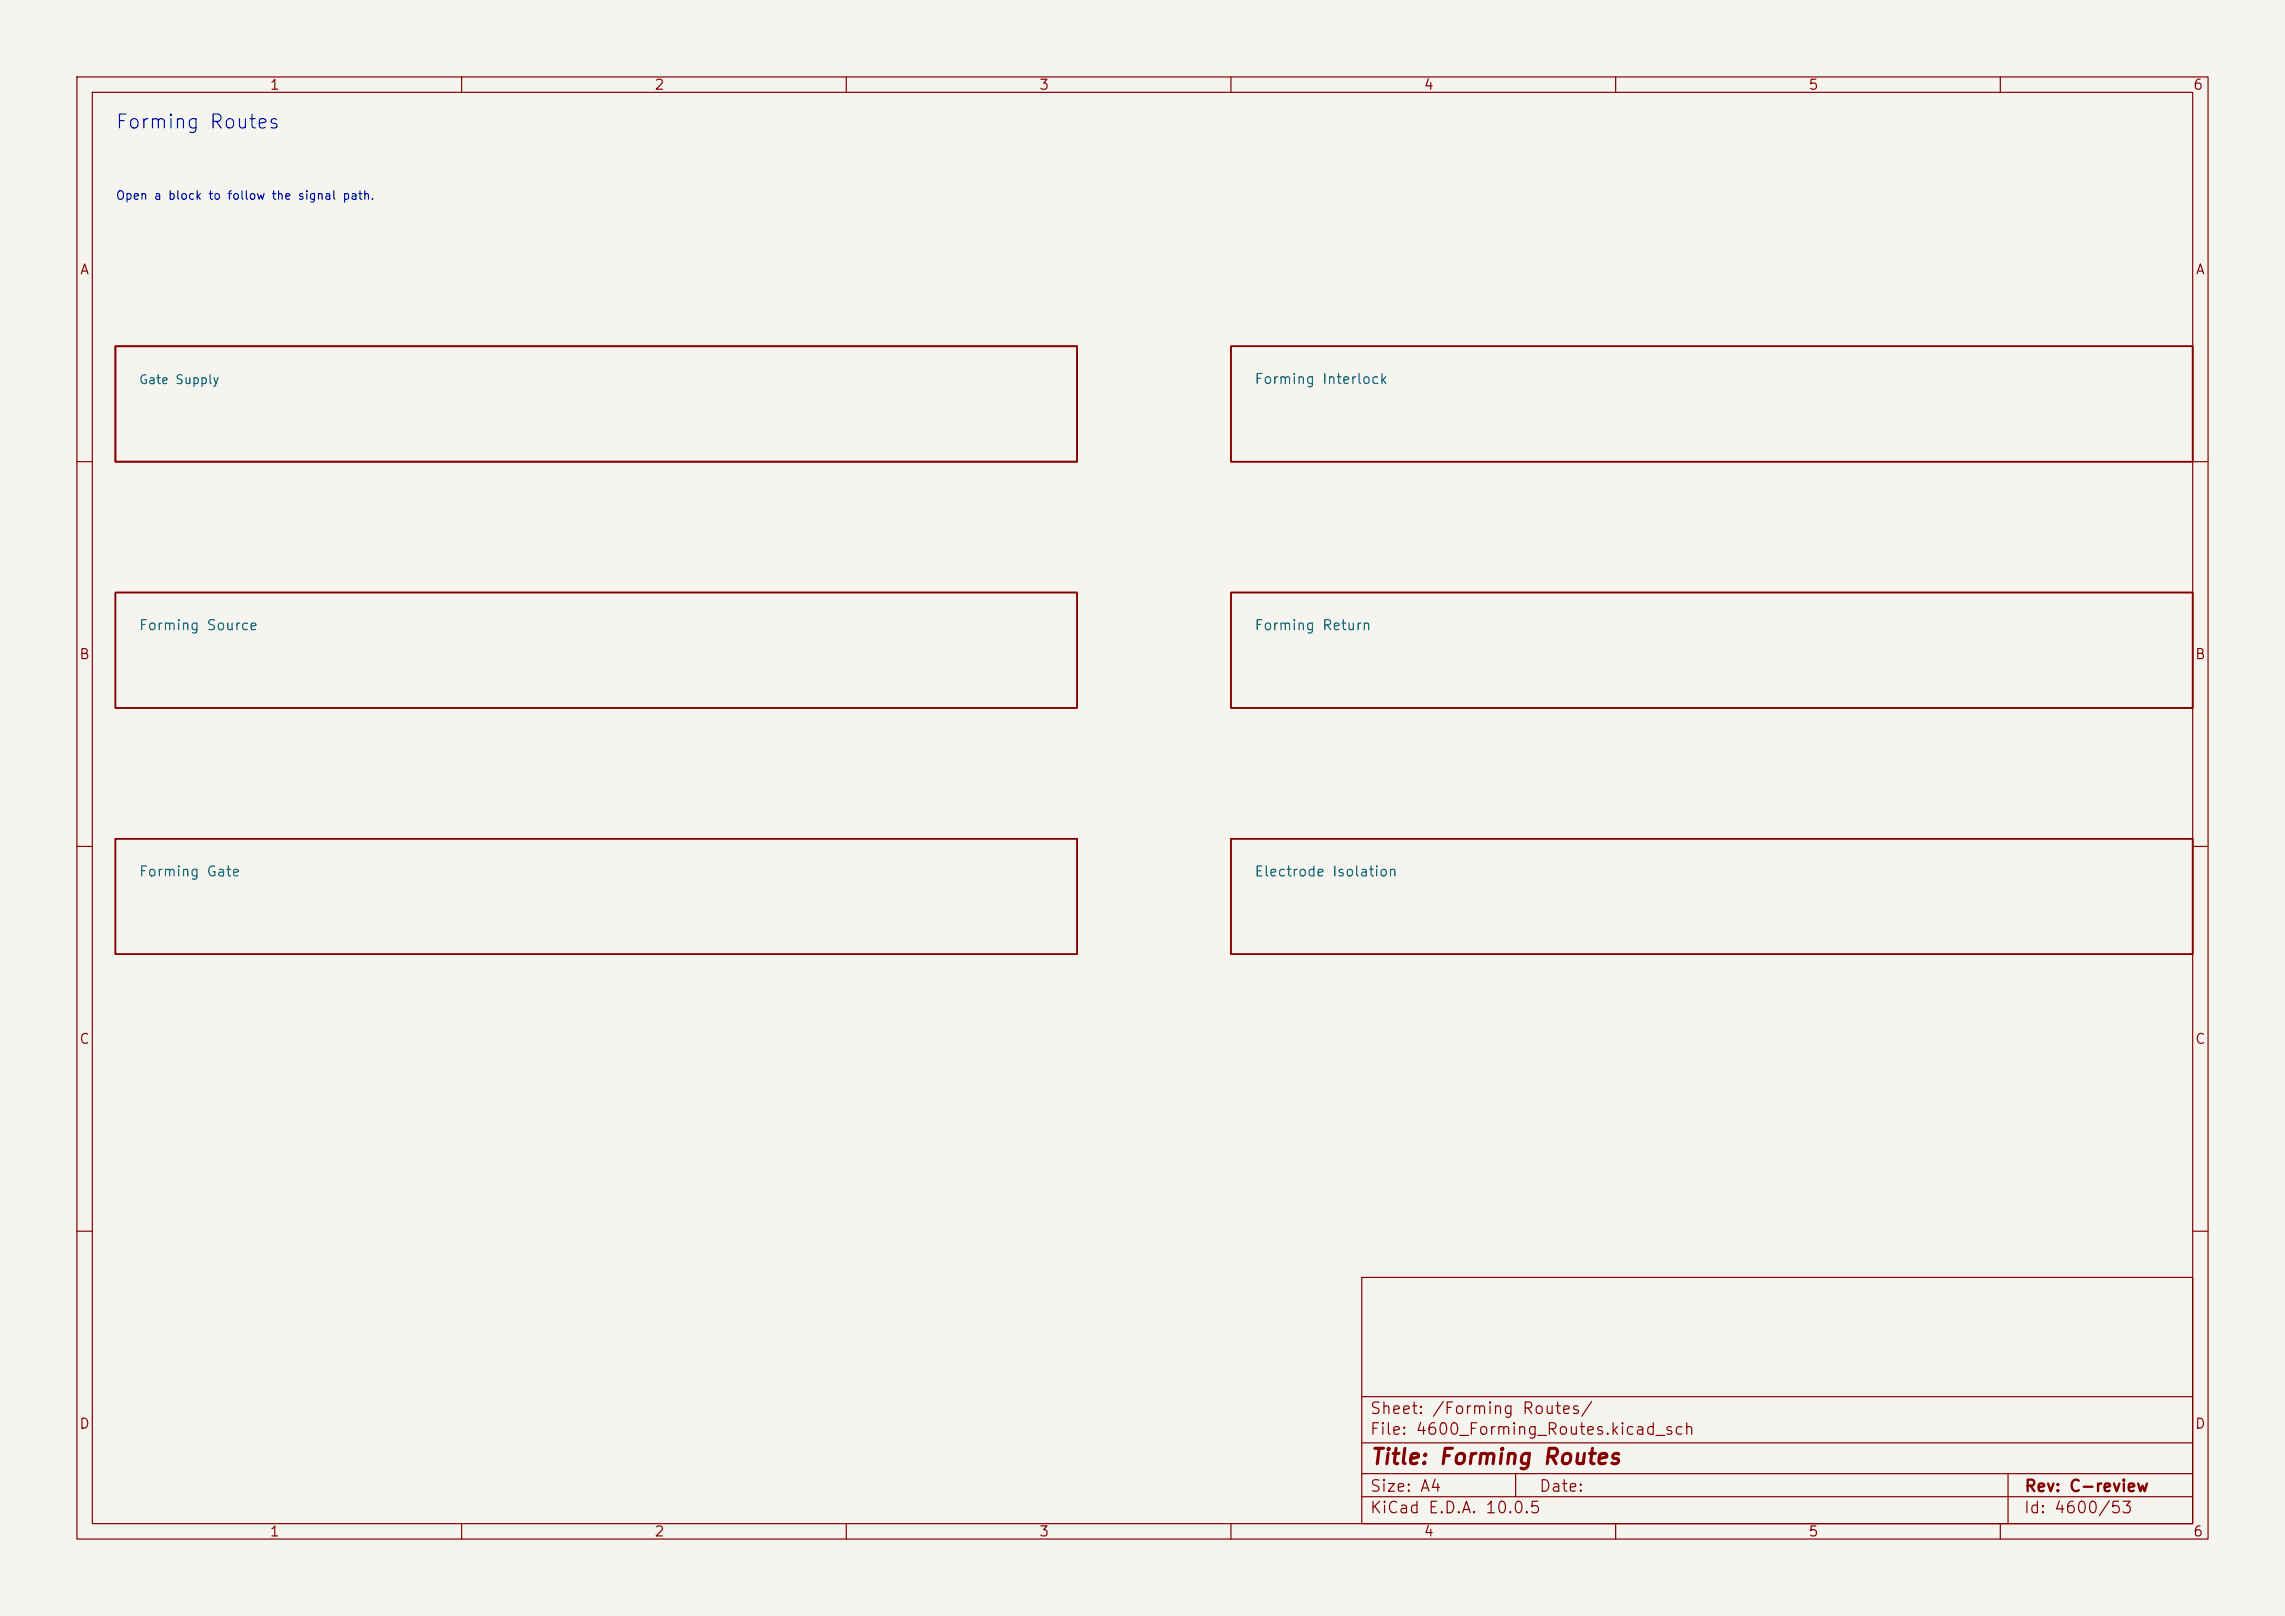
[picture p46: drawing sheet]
<svg xmlns="http://www.w3.org/2000/svg" width="297mm" height="210mm" viewBox="0 0 297 210" stroke-linecap="round" stroke-linejoin="round" font-family="sans-serif">
<defs><g id="words">
<text font-size="2" fill="#840000" x="178" y="190.8">Title: Forming Routes</text>
<text font-size="1.8" fill="#0000c2" x="14.9" y="17.2">Forming Routes</text>
<g font-size="1.5" fill="#840000">
<text x="178" y="184.1">Sheet: /Forming Routes/</text>
<text x="178" y="186.8">File: 4600_Forming_Routes.kicad_sch</text>
<text x="178" y="197">KiCad E.D.A. 10.0.5</text>
<text x="178" y="194.2">Size: A4</text>
<text x="200" y="194.2">Date:</text>
<text x="263" y="197">Id: 4600/53</text>
<text x="263" y="194.2">Rev: C-review</text>
</g>
<g font-size="1.3" fill="#840000">
<text x="35" y="12">1</text>
<text x="85" y="12">2</text>
<text x="135" y="12">3</text>
<text x="185" y="12">4</text>
<text x="235" y="12">5</text>
<text x="285" y="12">6</text>
<text x="10.3" y="36">A</text>
<text x="285.3" y="36">A</text>
<text x="10.2" y="86">B</text>
<text x="285.2" y="86">B</text>
<text x="10.2" y="136">C</text>
<text x="285.2" y="136">C</text>
<text x="10.2" y="186">D</text>
<text x="285.2" y="186">D</text>
<text x="35" y="200">1</text>
<text x="85" y="200">2</text>
<text x="135" y="200">3</text>
<text x="185" y="200">4</text>
<text x="235" y="200">5</text>
<text x="285" y="200">6</text>
</g>
<g font-size="1.3" fill="#006464">
<text x="163" y="50.2">Forming Interlock</text>
<text x="18" y="82.2">Forming Source</text>
<text x="163" y="82.2">Forming Return</text>
<text x="18" y="114.2">Forming Gate</text>
<text x="163" y="114.2">Electrode Isolation</text>
</g>
<text font-size="1.2" fill="#006464" x="18" y="50.2">Gate Supply</text>
<text font-size="1.1" fill="#0000c2" x="15" y="26.2">Open a block to follow the signal path.</text>
</g></defs>
<path d="M0 0h297v210h-297z" fill="#f5f4ef" stroke="#f5f4ef" stroke-width=".13"/>
<g fill="none" stroke="#840000" stroke-width=".15">
<path d="M10 10h277v190h-277zM12 12h273v186h-273zM60 10v2M110 10v2M160 10v2M210 10v2M260 10v2M10 60h2M285 60h2M10 110h2M285 110h2M10 160h2"/>
<path d="M177 166h108v32h-108zM285 160h2M60 198v2M110 198v2M160 198v2M177 194.5h108M177 191.5h108M177 187.5h108M177 181.5h108M197 191.5v3M210 198v2M260 198v2"/>
<path d="M261 191.5v6.5"/>
</g>
<path d="M15 45h125v15h-125z" fill="none" stroke="#840000" stroke-width=".22"/>
<path d="M160 45h125v15h-125zM15 77h125v15h-125zM160 77h125v15h-125zM15 109h125v15h-125zM160 109h125v15h-125z" fill="none" stroke="#840000" stroke-width=".2"/>
<use href="#words"/>
</svg>
